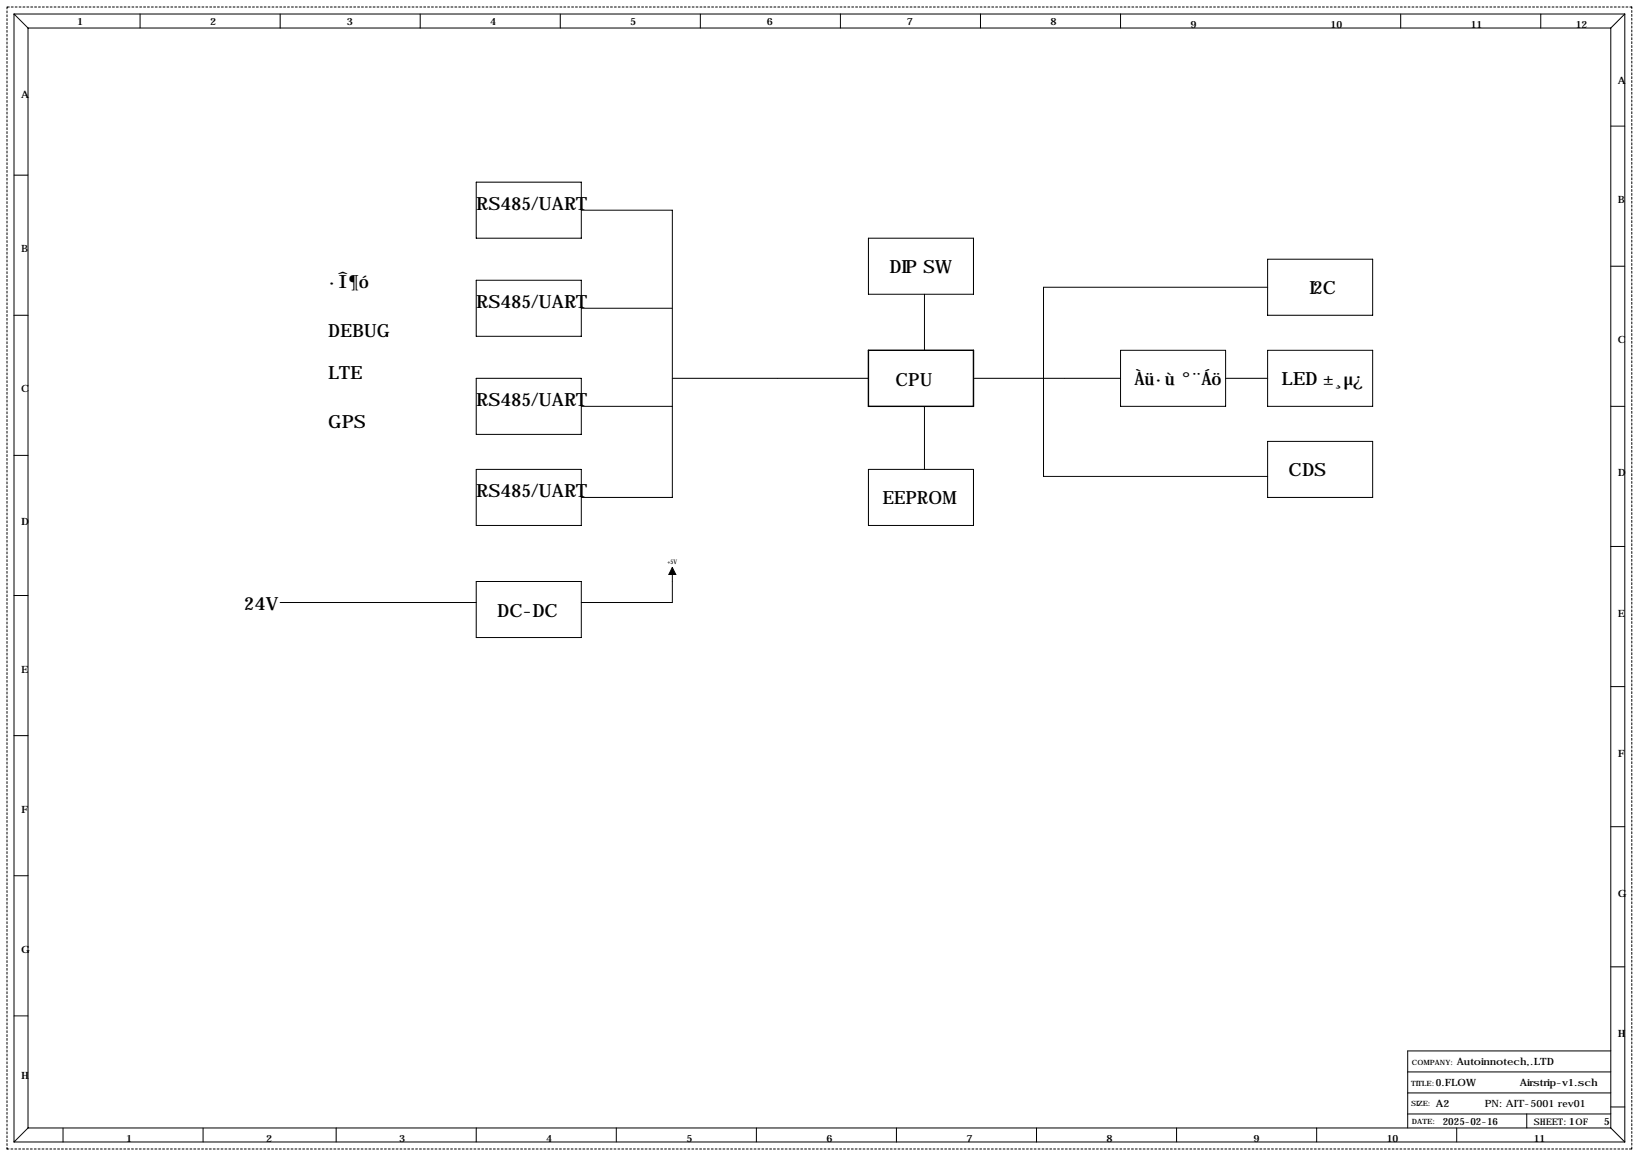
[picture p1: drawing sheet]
<svg xmlns="http://www.w3.org/2000/svg" width="594mm" height="419mm" viewBox="0 0 594 419" stroke-linecap="round" stroke-linejoin="round" font-family="sans-serif">
<defs><g id="words">
<g font-size="6.6">
<text x="172.7" y="76.2">RS485/UART</text>
<text x="322.6" y="99.1">DIP SW</text>
<text x="119.1" y="104.4">·Î¶ó</text>
<text x="475" y="106.7">I2C</text>
<text x="172.7" y="111.8">RS485/UART</text>
<text x="119.1" y="122.2">DEBUG</text>
<text x="119.1" y="137.5">LTE</text>
<text x="324.8" y="140">CPU</text>
<text x="411.5" y="139.7">Àü·ù °¨Áö</text>
<text x="464.8" y="139.7">LED ±¸µ¿</text>
<text x="172.7" y="147.3">RS485/UART</text>
<text x="119.1" y="155.2">GPS</text>
<text x="467.4" y="172.7">CDS</text>
<text x="172.7" y="180.3">RS485/UART</text>
<text x="320" y="182.9">EEPROM</text>
<text x="88.6" y="221.3">24V</text>
<text x="180.3" y="223.5">DC-DC</text>
</g>
<g font-size="3.6">
<text x="27.9" y="8.9">1</text>
<text x="76.2" y="8.9">2</text>
<text x="125.7" y="8.9">3</text>
<text x="177.8" y="8.9">4</text>
<text x="228.6" y="8.9">5</text>
<text x="278.1" y="8.9">6</text>
<text x="328.9" y="8.9">7</text>
<text x="381" y="8.9">8</text>
<text x="431.8" y="10.2">9</text>
<text x="482.6" y="10.2">10</text>
<text x="533.4" y="10.2">11</text>
<text x="571.5" y="10.2">12</text>
<text x="7.6" y="35.6">A</text>
<text x="586.7" y="30.5">A</text>
<text x="586.7" y="73.7">B</text>
<text x="7.6" y="91.4">B</text>
<text x="586.7" y="124.5">C</text>
<text x="7.6" y="142.2">C</text>
<text x="586.7" y="172.7">D</text>
<text x="7.6" y="190.5">D</text>
<text x="586.7" y="223.5">E</text>
<text x="7.6" y="243.8">E</text>
<text x="586.7" y="274.3">F</text>
<text x="7.6" y="294.6">F</text>
<text x="586.7" y="325.1">G</text>
<text x="7.6" y="345.4">G</text>
<text x="586.7" y="375.9">H</text>
<text x="528.3" y="386.1">Autoinnotech,.LTD</text>
<text x="7.6" y="391.2">H</text>
<text x="520.7" y="393.7">0.FLOW</text>
<text x="551.2" y="393.7">Airstrip-v1.sch</text>
<text x="520.7" y="401.3">A2</text>
<text x="538.5" y="401.3">PN: AIT-5001 rev01</text>
<text x="523.2" y="407.8">2025-02-16</text>
<text x="581.7" y="407.8">5</text>
<text x="45.7" y="414">1</text>
<text x="96.5" y="414">2</text>
<text x="144.8" y="414">3</text>
<text x="198.1" y="414">4</text>
<text x="248.9" y="414">5</text>
<text x="299.7" y="414">6</text>
<text x="350.5" y="414">7</text>
<text x="401.3" y="414">8</text>
<text x="454.7" y="414">9</text>
<text x="502.9" y="414">10</text>
<text x="556.3" y="414">11</text>
</g>
<text font-size="3.3" x="556.3" y="407.7">SHEET: 1OF</text>
<g font-size="2.6">
<text x="512.1" y="386.1">COMPANY:</text>
<text x="511.8" y="393.7">TITLE:</text>
<text x="511.8" y="401.1">SIZE:</text>
<text x="512.1" y="407.4">DATE:</text>
</g>
<text font-size="2.3" x="242.1" y="204.5">+5V</text>
</g></defs>
<g fill="none" stroke="#000" stroke-width=".36">
<path d="M5.1 5.1l5.1 5.1M5.1 5.1v408.9M5.1 5.1h584.2M10.2 10.2v398.7M10.2 10.2h574M50.8 5.1v5.1M101.6 5.1v5.1M152.4 5.1v5.1M203.2 5.1v5.1M254 5.1v5.1M304.8 5.1v5.1M355.6 5.1v5.1"/>
<path d="M406.4 5.1v5.1M508 5.1v5.1M558.8 5.1v5.1M584.2 10.2v398.7M589.3 5.1v408.9M589.3 5.1l-5.1 5.1M584.2 45.7h5.1M5.1 63.5h5.1M172.7 66h38.1v20.4h-38.1zM210.8 76.2h33v104.1h-33M315 86.4h38.1v20.3h-38.1zM459.7 94h38.1v20.3h-38.1z"/>
<path d="M584.2 96.5h5.1M5.1 114.3h5.1M172.7 101.6h38.1v20.3h-38.1zM210.8 111.8h33M335.3 106.7v20.3M459.7 104.1h-81.2v68.6h81.2M172.7 137.2h38.1v20.3h-38.1zM243.8 137.2h71.2M353.1 137.2h53.3M406.4 127h38.1v20.3h-38.1zM444.5 137.2h15.2M459.7 127h38.1v20.3h-38.1z"/>
<path d="M210.8 147.3h33M335.3 147.3v22.9M584.2 147.3h5.1M5.1 165.1h5.1M172.7 170.2h38.1v20.3h-38.1zM315 170.2h38.1v20.3h-38.1zM459.7 160h38.1v20.3h-38.1zM584.2 198.1h5.1M5.1 215.9h5.1M101.6 218.4h71.1M172.7 210.8h38.1v20.3h-38.1zM243.8 205.7v12.7h-33"/>
<path d="M584.2 248.9h5.1M5.1 266.7h5.1M584.2 299.7h5.1M5.1 317.5h5.1M584.2 350.5h5.1M5.1 368.3h5.1M510.5 396.2h73.7M510.5 388.6h73.7M584.2 381h-73.7v27.9M5.1 414h584.2M10.2 408.9h574M10.2 408.9l-5.1 5.1"/>
<path d="M22.9 408.9v5.1M73.7 408.9v5.1M121.9 408.9v5.1M172.7 408.9v5.1M223.5 408.9v5.1M274.3 408.9v5.1M325.1 408.9v5.1M375.9 408.9v5.1M426.7 408.9v5.1M477.5 408.9v5.1M510.5 403.9h73.7M528.3 408.9v5.1"/>
<path d="M553.7 403.9v5M584.2 408.9l5.1 5.1M584.2 401.3h5.1"/>
</g>
<path d="M2.5 2.5v414.1M591.8 2.5h-589.3M2.5 416.6h589.3M591.8 416.6v-414.1" fill="none" stroke="#000" stroke-width=".36" stroke-dasharray=".7 .7"/>
<path d="M315 127h38.1v20.3h-38.1z" fill="none" stroke="#000" stroke-width=".51"/>
<path d="M243.8 205.7l1.3 2.6h-2.5z" fill="#000" stroke="#000" stroke-width=".36"/>
<use href="#words"/>
</svg>
